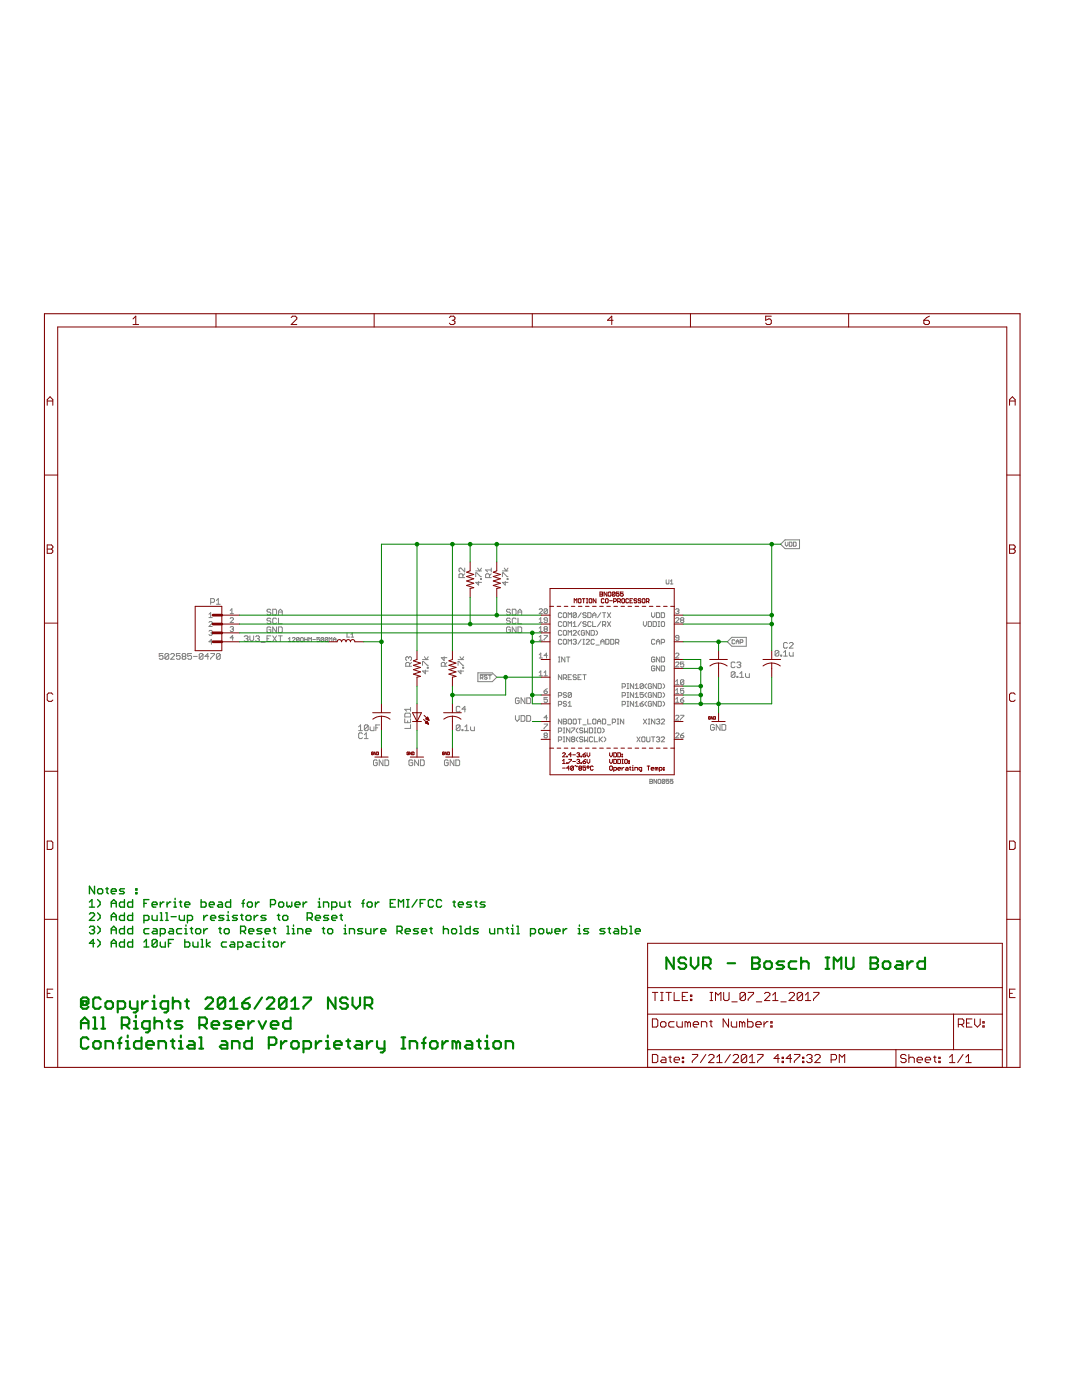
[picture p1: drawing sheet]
<svg xmlns="http://www.w3.org/2000/svg" width="216mm" height="279mm" viewBox="0 0 216 279" stroke-linecap="round" stroke-linejoin="round" font-family="sans-serif">
<g fill="none" stroke="#808080" stroke-width=".2">
<path d="M43.2 119.8l.4-.3v1.1M92.4 115.3v-.6l-.2-.2h-.4l-.2 .2v.6h1.1M92.7 113.4v.7l-.7-.7-.4 .2v.3l.2 .2M92.7 114.5l-.3 .4M94.9 115.1v-.8h.2l.8 .8h.2M94.9 113.9h1.2M95.3 113.4l.4 .5 .4-.5M95.5 116v.8l-.6-.6h1.2M95.9 115.5h.2v.2h-.2zM97.7 115.3v-.6l-.2-.2h-.4l-.2 .2v.6h1.1M98 113.7h-1.1l.4 .4M98 114.5l-.3 .4"/>
<path d="M98 113.4v.7M100.2 115.1v-.8h.2l.8 .8h.2M100.2 113.9h1.2M100.6 113.4l.4 .5 .4-.5M100.8 116v.8l-.6-.6h1.2M101.2 115.5h.2v.2h-.2zM132.9 115.7v.7l.2 .1 .4-.1v-.7M133.8 116.5h.5M133.8 116l.2-.3v.8M155.8 108.6l.9-.9h2.8v1.8h-2.8zM156.7 108.2v.6l.3 .2 .2-.2v-.6M157.5 108.2h.4l.1 .2v.5l-.1 .1h-.4z"/>
<path d="M158.3 108.2h.4l.2 .2v.5l-.2 .1h-.4zM32.5 130.4h-.7v.6l.4-.2 .3 .2v.4l-.2 .2h-.3l-.2-.2M33.7 130.6l-.2-.2h-.4l-.2 .2v.8M33.7 130.6v.8l-.2 .2h-.4l-.2-.2M33.7 130.6l-.8 .8M34.1 130.6l.1-.2h.4l.2 .2v.2l-.7 .8h.7M35.9 130.4h-.7v.6l.6-.2 .1 .2v.4l-.1 .2h-.4l-.2-.2M36.5 131l-.2-.2 .2-.4h.4l.2 .2-.2 .4M36.5 131l-.2 .2 .2 .4h.4l.2-.2-.2-.4M36.5 131h.4M38.2 130.4h-.7v.6l.3-.2 .4 .2v.4l-.2 .2h-.3l-.2-.2M38.6 131h.8"/>
<path d="M40.5 130.6l-.2-.2h-.4l-.1 .2v.8M40.5 130.6v.8l-.2 .2h-.4l-.1-.2M40.5 130.6l-.7 .8M41.7 131h-.8l.6-.6v1.2M41.7 122.6l.3-.3v1M41.7 123.3h.7M41.7 126l.2-.2h.3l.2 .2-.2 .3M41.7 124.2l.2-.1 .5 .1v.2l-.7 .6h.7M42 130.4h.8v.2l-.8 .8v.2M42 120.2h.6l.2-.2v-.3l-.2-.2h-.6v1.1M42 126.3h.2M42.2 126.3l.2 .2-.2 .3-.5-.2"/>
<path d="M42.4 128.1h-.7l.5-.5v1M43.2 120.6h.7M43.9 130.6l-.1-.2h-.4l-.2 .2v.8M43.9 130.6v.8l-.1 .2h-.4l-.2-.2M43.9 130.6l-.7 .8M45.9 123.4l.2-.1h.3l.2 .1-.7 .8h.7M45.9 122.5h.7M45.9 125.2l.5-.1 .2 .1-.2 .3M45.9 121.8l.4-.3v1M46.3 125.5h.1M46.4 125.5l.2 .2-.2 .3h-.3l-.2-.1M46.6 127.3h-.7l.5-.5v1"/>
<path d="M48.7 127.1l.2-.2h.4l.2 .2-.2 .4M49.1 127.5h.2M49.3 127.5l.2 .2-.2 .3h-.4l-.2-.2M49.9 126.9v.8l.3 .3 .4-.3v-.8M51 127.1l.2-.2h.4l.2 .2-.2 .4M51.4 127.5h.2M51.6 127.5l.2 .2-.2 .3h-.4l-.2-.2M52.1 128.2h.8M53.3 127.5h.4M54 125.3l-.2-.2h-.3l-.2 .2v.8l.2 .2h.3l.2-.2v-.4h-.3M54 121.8l-.2-.2h-.3l-.2 .4 .2 .2h.3l.2 .3-.2 .2h-.3l-.2-.2M54 123.5l-.2-.1h-.3l-.2 .1 .2 .4h.3l.2 .2-.2 .4h-.3l-.2-.2"/>
<path d="M54 126.9h-.7v1.1h.7M54.4 121.6h.6l.2 .2v.7l-.2 .2h-.6zM54.4 126.9l.8 1.1M55.2 123.5l-.2-.1h-.4l-.2 .1v.8l.2 .2h.4l.2-.2M55.2 125.1v1.2l-.8-1.2v1.2M55.2 126.9l-.8 1.1M55.6 125.1h.5l.2 .2v.8l-.2 .2h-.5zM55.6 122.7v-.7l.3-.4 .4 .4v.7M55.6 123.4v1.1h.7M55.6 126.9h.7M55.6 122.2h.7M55.9 126.9v1.1"/>
<path d="M57.5 127.5l.3-.3v.8M57.5 128h.6M58.4 127.4l.1-.2 .4 .2-.5 .6h.5M59.7 127.4v.5l-.1 .1-.4-.1M59.7 127.4l-.1-.2-.4 .2v.5M59.7 127.4l-.5 .5M60.1 127.2l.4 .2v.5l-.1 .1-.4-.1zM60.8 127.2v.8M60.8 127.6h.5M61.3 127.2v.8M61.6 128v-.8l.3 .3 .2-.3v.8M62.4 127.6h.5"/>
<path d="M63.8 127.2h-.6v.4l.3-.1 .3 .1-.2 .4-.4-.1M64.6 127.4v.5l-.1 .1-.4-.1M64.6 127.4l-.1-.2-.4 .2v.5M64.6 127.4l-.5 .5M65.4 127.4v.5l-.1 .1-.4-.1M65.4 127.4l-.4-.2-.1 .7M65.4 127.4l-.5 .5M65.7 128v-.8l.3 .3 .2-.3v.8M66.5 127.6h.5M66.5 128v-.5l.3-.3 .2 .3v.5M69.2 126.3v.8h.6M70 127.1h.6"/>
<path d="M70 126.6l.3-.3v.8M81.5 131.3l-.2-.2-.3 .2v.3l.2 .2M81.5 131.3l.2-.2 .4 .2v.3l-.2 .2M81.5 131.3v.1M81.7 133v-.6l-.2-.2h-.3l-.2 .2v.6h1.1M82.1 132.2l-.4 .4M84.3 132.8v-.8h.2l.8 .8h.1M84.3 131.6h1.1M84.7 131.1l.4 .5 .3-.5M84.9 133.7v.8l-.6-.6h1.1M85.3 133.2h.1v.1h-.1zM88.6 131.1v.7l-.5-.5h1.1"/>
<path d="M88.8 133v-.6l-.2-.2h-.4l-.1 .2v.6h1.1M89.2 132.2l-.4 .4M91.4 132.8v-.8h.2l.7 .8h.2M91.4 131.6h1.1M91.8 131.1l.4 .5 .3-.5M92 133.7v.8l-.6-.6h1.1M92.3 133.2h.2v.1h-.2zM95.4 134.3h2.8l.9 .8-.9 .9h-2.8zM95.8 134.6h2.4M95.8 135.3h.4l.2-.4-.6-.1v.8M96.1 135.3l.3 .3M97.2 134.9l-.4-.1-.1 .2 .3 .1 .2 .3-.2 .2-.3-.2"/>
<path d="M97.5 134.8h.5M97.7 134.8v.8M101.8 125.3l-.2-.2h-.3l-.2 .2v.8l.2 .2h.3l.2-.2v-.4h-.3M101.8 121.8l-.2-.2h-.3l-.2 .4 .2 .2h.3l.2 .3-.2 .2h-.3l-.2-.2M101.8 123.5l-.2-.1h-.3l-.2 .1 .2 .4h.3l.2 .2-.2 .4h-.3l-.2-.2M102.2 121.6h.6l.2 .2v.7l-.2 .2h-.6zM103 123.5l-.2-.1h-.4l-.2 .1v.8l.2 .2h.4l.2-.2M103 125.1v1.2l-.8-1.2v1.2M103.4 125.1h.5l.2 .2v.8l-.2 .2h-.5zM103.4 122.7v-.7l.3-.4 .4 .4v.7M103.4 123.4v1.1h.7M103.4 122.2h.7"/>
<path d="M103.6 139.5l-.2-.2h-.4l-.2 .2v.7l.2 .2h.4l.2-.2v-.4h-.4M104.7 139.3v1.1l-.7-1.1v1.1M105.1 139.3h.6l.2 .2v.7l-.2 .2h-.6zM107.6 131.3h.6M107.6 121.7l.2-.2h.3l.1 .2v.1l-.6 .7h.6M107.6 127.8h.6M107.6 134.2l.3-.3v1M107.6 123.6l.3-.3v.9M107.6 125.4l.3-.3v.9M107.6 127.1l.3-.3v1M107.6 130.7l.3-.4v1M107.6 134.9h.6"/>
<path d="M107.6 126h.6M107.6 124.2h.6M108.6 126.8h.6l-.6 1M108.6 137.9h.5l.1 .3-.1 .2h-.4l-.1-.2zM108.6 134.9h.6M108.6 134.2l.3-.3v1M108.7 125.5l-.1-.1 .1-.3 .5 .1-.1 .3M108.7 125.5l-.1 .2 .1 .3h.4l.1-.1-.1-.4M108.7 125.5h.4M109.2 123.8h-.5l-.1-.2 .1-.3h.4l.1 .1v.7l-.1 .1h-.4l-.1-.1M109.2 121.7l-.1-.2h-.4l-.1 .2v.6M109.2 121.7v.6l-.1 .2-.5-.2"/>
<path d="M109.2 130.8h-.6l.5-.5v1M109.2 139.2h-.6v.5l.3-.2 .3 .2v.3l-.1 .2-.5-.2M109.2 137.4l-.6 .5M109.2 121.7l-.6 .6M111.4 131.1h.3M111.4 132.1h.3M111.4 138.9h.5l.2-.2v-.3l-.2-.2h-.5v1M111.6 131.1v1M112.1 126l-.2-.2h-.3l-.2 .2v.6l.2 .2 .5-.2M112.1 127.8l-.2-.2h-.3l-.2 .2v.6l.2 .2h.3l.2-.2M112.1 122.4l-.2-.1h-.3l-.2 .1v.7l.2 .2h.3l.2-.2M112.1 124.2l-.2-.1-.5 .1v.7l.2 .1h.3l.2-.1"/>
<path d="M112.1 134.7v.9l-.7-.9v.9M112.4 122.4l.2-.1h.3l.2 .1v.7l-.2 .2h-.3l-.2-.2zM112.4 124.2l.2-.1 .5 .1v.7l-.2 .1h-.3l-.2-.1zM112.4 135.3h.5l.2-.2v-.3l-.2-.1h-.5v.9M112.6 125.8h.3l.2 .2v.6l-.2 .2-.5-.2v-.6zM112.6 127.6h.3l.2 .2v.6l-.2 .2h-.3l-.2-.2v-.6zM112.7 131.1v1l-.6-1v1M112.7 135.3l.4 .3M113.1 131.1h.6M113.1 138.4l-.2-.2-.5 .2 .2 .3 .5 .2-.2 .3h-.3l-.2-.2M113.4 123.3v-1l.3 .3 .3-.3v1M113.4 125v-.9l.3 .3 .3-.3v.9"/>
<path d="M113.4 126.8v-1l.3 .4 .3-.4v1M113.4 128.6v-1l.3 .3 .3-.3v1M113.4 131.1v1M113.4 135.1h.3M114 134.7h-.6v.9h.6M114 138.4l-.1-.2-.5 .2v.6M114 138.4v.6l-.1 .2h-.4l-.1-.2M114 138.4l-.6 .6M114.4 126l.1-.2h.4l.1 .2v.2l-.6 .6h.6M114.4 127.8l.1-.2h.4l.1 .2-.1 .3M114.4 125h.6M114.4 124.4l.3-.3v.9"/>
<path d="M114.7 128.1h.2M114.9 128.1l.1 .1-.1 .4h-.4l-.1-.2M115 122.4v.7l-.1 .2h-.4l-.1-.2M115 122.4l-.1-.1h-.4l-.1 .1v.7M115 134.8l-.1-.1h-.4l-.1 .3 .5 .1 .1 .4-.1 .1-.5-.1M115 122.4l-.6 .7M115.3 135.1h.4M115.7 125.8l-.4 .4v.3l.4 .3M116 134.7h-.7v.9h.7M116 127.6l-.7 1M116 124.1l-.7 .9M116 122.3l-.7 1"/>
<path d="M116.3 127.6h.3M116.3 128.6h.3M116.3 134.7h.7M116.5 127.6v1M116.6 126l-.1-.2h-.4l-.1 .2v.6l.1 .2 .5-.2v-.3h-.3M116.6 134.7v.9M117 122.4l-.2-.1h-.3l-.2 .1 .2 .4h.3l.2 .1-.2 .4h-.3l-.2-.2M117 127.8l.1-.2h.4l.1 .2-.6 .8h.6M117 124.2l-.2-.1-.5 .1 .2 .3 .5 .2-.2 .3h-.3l-.2-.1M117.3 122.3h.5l.1 .1v.7l-.1 .2h-.5zM117.6 125.8v1l-.6-1v1M117.9 124.2l-.1-.1-.5 .1v.7l.2 .1h.3l.1-.1"/>
<path d="M117.9 125.8h.5l.2 .2v.6l-.2 .2h-.5zM118.3 123.3v-.7l.3-.3 .3 .3v.7M118.3 124.1v.9h.6M118.3 122.8h.6M118.6 127.8l-.2-.2h-.3l-.2 .2v.6l.2 .2h.3l.2-.2M118.9 125.8l.3 .4v.3l-.3 .3M118.9 128.7h.7M119.9 128.6v-.7l.3-.3 .3 .3v.7M119.9 128.1h.6M119.9 124.1l-.7 .9M119.9 122.3l-.7 1M120.2 122.3h.7"/>
<path d="M120.2 124.7h.5l.2-.5-.2-.1h-.5v.9M120.5 122.3v1M120.5 124.7l.4 .3M120.9 127.6h.4l.2 .2v.6l-.2 .2h-.4zM121.2 124.1l.7 .9M121.2 122.3l.7 1M121.9 127.6h.4l.2 .2v.6l-.2 .2h-.4zM121.9 124.1l-.7 .9M121.9 122.3l-.7 1M122.8 128.2h.5l.2-.1v-.3l-.2-.2h-.5v1M123.1 128.2l.4 .4M124.1 138.9h.5l.2-.2v-.3l-.2-.2h-.5v1"/>
<path d="M124.1 137.1h.5l.2-.2v-.3l-.2-.2h-.5v1M125.1 140h.3M125.1 139.2h.3M125.1 138.2h.3M125.1 136.4h.3M125.1 137.4h.3M125.3 136.4v1M125.3 138.2v1M125.3 140v.9M126.4 136.4v1l-.6-1v1M126.4 138.2v1l-.6-1v1M126.4 140v.9l-.6-.9v.9"/>
<path d="M126.7 139.2h.7M126.7 137.4h.7M126.7 136.8l.4-.4v1M126.7 138.5l.4-.3v1M128.4 138.2h-.7v.5l.4-.2 .3 .2v.3l-.2 .2h-.3l-.2-.2M128.4 136.6l-.2-.2h-.3l-.2 .2v.6M128.4 136.6v.6l-.2 .2h-.3l-.2-.2M128.4 124.1v.6l.3 .3 .3-.3v-.6M128.4 136.6l-.7 .6M128.4 140l-.7 .5M129 136.4l-.3 .4v.3l.3 .3M129 138.2l-.3 .3v.4l.3 .3"/>
<path d="M129 140l-.3 .3v.3l.3 .3M129.3 124.1h.5l.2 .1v.7l-.2 .1h-.5zM130 122.3v.6l.3 .4 .4-.4v-.6M130 136.6l-.2-.2h-.3l-.2 .2v.6l.2 .2h.3l.2-.2v-.3h-.3M130 138.4l-.2-.2-.5 .2v.6l.2 .2h.3l.2-.2v-.3h-.3M130.3 124.1h.5l.2 .1v.7l-.2 .1h-.5zM130.7 131.3l-.2-.2h-.3l-.2 .2v.7l.5 .1 .2-.1v-.4h-.4M130.7 127.8l-.2-.2h-.3l-.2 .2v.6l.2 .2h.3l.2-.2M130.7 133.1l-.2-.2-.5 .2v.6l.2 .2h.3l.2-.2v-.3h-.4M131 122.3h.5l.1 .1v.7l-.1 .2h-.5zM131 128.6v-.7l.3-.3 .3 .3v.7M131 136.4v1l-.7-1v1"/>
<path d="M131 138.2v1l-.7-1v1M131 140v.9l-.7-.9v.9M131 128.1h.6M131.3 136.4h.5l.2 .2v.6l-.2 .2h-.5zM131.3 138.2h.5l.2 .2v.6l-.2 .2h-.5zM131.3 140h.5l.2 .1v.7l-.2 .1h-.5zM131.3 124.1h.3M131.3 125h.3M131.5 124.1v.9M131.6 131.1v1l-.6-1v1M131.6 132.9v1l-.6-1v1M132 131.1h.4l.2 .2v.7l-.2 .1h-.4z"/>
<path d="M132 122.3h.4l.2 .1v.7l-.2 .2h-.4zM132 124.2l.1-.1 .5 .1v.7l-.2 .1h-.3l-.1-.1zM132 128.2h.4l.2-.1v-.3l-.2-.2h-.4v1M132 132.9h.4l.2 .2v.6l-.2 .2h-.4zM132.3 136.4l.3 .4v.3l-.3 .3M132.3 138.2l.3 .3v.4l-.3 .3M132.3 140l.3 .3v.3l-.3 .3M134.8 130.5l.2-.2h.3l.2 .2v.2l-.7 .6h.7M134.8 121.7l.2-.2h.3l.2 .2-.2 .3M134.8 123.4l.2-.1h.3l.2 .1-.7 .8h.7M134.8 132.3l.2-.2h.3l.2 .2-.7 .8h.7M134.8 138.4h.7"/>
<path d="M134.8 136l.3-.3v.9M134.8 137.8l.3-.4v1M134.8 139.5l.3-.3v1M134.8 136.6h.7M135.1 122h.2M135.3 122l.2 .2-.2 .3-.5-.2M135.5 127.3h-.5l-.2-.2 .2-.3h.3l.2 .2v.6l-.2 .2-.5-.2M135.8 139.7h.5l.1 .3-.4 .2-.2-.2zM136 123.8l-.2-.2 .2-.3h.3l.1 .1-.1 .4M136 123.8l-.2 .1 .2 .3h.3l.1-.1-.1-.3M136 123.8h.3M136.4 137.4h-.6v.5l.3-.1 .3 .1-.1 .5h-.3l-.2-.2"/>
<path d="M136.4 135.8v.7l-.1 .1-.5-.1M136.4 132.1h-.6v.5l.3-.2 .3 .2-.1 .5h-.3l-.2-.2M136.4 135.8l-.1-.1h-.3l-.2 .1v.7M136.4 135.8l-.6 .7M136.4 139.2l-.6 .5M145.1 128.1l.9-.9h2.9v1.8h-2.9zM146.6 127.8l-.1-.1-.4 .1v.6l.1 .1 .4-.1M146.7 132.3l-.2-.2h-.4l-.2 .2v.8l.2 .1h.4l.2-.1M146.7 134.2l-.2-.1h-.4l-.2 .1v.8M146.7 134.2v.8l-.2 .2h-.4l-.2-.2M146.7 134.2l-.8 .8M146.9 128.1h.5"/>
<path d="M146.9 128.5v-.5l.3-.3 .2 .3v.5M147 135h.2v.2h-.2zM147 132.3l.2-.2h.4l.2 .2-.2 .4M147.4 132.7h.2M147.6 135.2h.8M147.6 134.4l.4-.3v1.1M147.6 132.7l.2 .2-.2 .3h-.4l-.2-.1M147.7 128.2h.4l.1-.4-.5-.1v.8M148.8 134.4v.6l.1 .2h.6v-.8M155.4 130l-.2-.2h-.4l-.1 .2v.7M155.4 130v.7l-.2 .2h-.4l-.1-.2M155.4 130l-.7 .7"/>
<path d="M155.8 130.7h.2v.2h-.2zM156.4 130.9h.7M156.4 130.2l.3-.4v1.1M157.1 128.4l-.2-.2h-.4l-.1 .2v.8l.1 .1h.4l.2-.1M157.5 130.2v.5l.2 .2h.6v-.7M157.5 128.4l.2-.2h.4l.2 .2v.2l-.8 .7h.8M71.6 145.1l.3-.4v1.1M71.6 145.8h.7M72.3 146.5l-.2-.2h-.3l-.2 .2v.7l.2 .2h.3l.2-.2M72.7 147.4h.8M72.7 146.6l.4-.3v1.1M73.5 144.9v.7l-.2 .2h-.4l-.2-.2"/>
<path d="M73.5 144.9l-.2-.2h-.4l-.2 .2v.7M73.5 144.9l-.8 .7M73.9 145.1v.5l.1 .2h.6v-.7M75 145.2h.4M75.3 151.8l-.2-.1h-.4l-.2 .1v.8l.2 .2h.4l.2-.2v-.4h-.4M75.8 144.7h-.8v1.1M76.4 151.7v1.1l-.7-1.1v1.1M76.8 151.7h.6l.2 .1v.8l-.2 .2h-.6zM80.8 142.5l.2-.2h.7l.2 .2v.6h-1.1zM80.8 143.5v.7h1.1v-.7M81.3 143.8v.4M81.9 144.6v.8h-1.1"/>
<path d="M81.9 141.2v.7M81.9 141.6h-1.1l.4 .3M82.4 151.8l-.2-.1h-.4l-.2 .1v.8l.2 .2h.4l.2-.2v-.4h-.4M83.5 151.7v1.1l-.8-1.1v1.1M83.9 151.7h.6l.1 .1v.8l-.1 .2h-.6zM89.4 151.8l-.2-.1h-.3l-.2 .1v.8l.2 .2h.3l.2-.2v-.4h-.4M90.6 151.7v1.1l-.8-1.1v1.1M91 151.7h.5l.2 .1v.8l-.2 .2h-.5zM91.8 144.9v.7l-.2 .2h-.4l-.2-.2M91.8 144.9l-.2-.2h-.4l-.2 .2v.7M91.8 141.1l-.2-.1h-.4l-.2 .1v.8l.2 .2h.4l.2-.2M91.8 144.9l-.8 .7"/>
<path d="M92.2 145.6h.2v.2h-.2zM92.8 145.8h.7M92.8 145.1l.3-.4v1.1M92.9 141.5h-.7l.6-.5v1.1M93.9 145.1v.5l.2 .2h.6v-.7M102.8 142.8v.8l.4 .4 .4-.4v-.8M104 142.8h.5l.2 .2v.8l-.2 .2h-.5zM105.1 142.8h.6l.2 .2v.8l-.2 .2h-.6zM108.6 144.5h.6l-.6 1M108.7 146.8l-.1-.2 .1-.3 .5 .1-.1 .4M108.7 146.8l-.1 .1 .1 .4h.4l.1-.2-.1-.3M108.7 146.8h.4"/>
<path d="M109.2 143.2h-.6l.5-.5v1M111.4 145.9h.5l.2-.1v-.3l-.2-.2h-.5v1M111.4 140.6h.5l.2-.1v-.4l-.2-.1h-.5v.9M111.4 147.7h.5l.2-.1v-.4l-.2-.1h-.5v.9M112.1 143.5v1l-.7-1v1M112.4 145.3h.3M112.4 143.5h.5l.2 .2-.2 .3 .2 .3-.2 .2h-.5zM112.4 144h.5M112.4 147.1h.3M112.4 148h.3M112.4 146.3h.3M112.6 145.3v1"/>
<path d="M112.6 147.1v.9M113.1 140.1l-.2-.1h-.3l-.2 .3 .5 .2 .2 .3-.2 .1-.5-.1M113.4 140.9h.6M113.4 140.3l.3-.3v.9M113.5 143.5h.4l.1 .2v.6l-.1 .2-.5-.2v-.6zM113.7 145.3v1l-.6-1v1M113.7 147.1v.9l-.6-.9v.9M114 145.3h.7l-.7 1M114.2 147.6l-.2-.2 .2-.3 .5 .1-.2 .4M114.2 147.6l-.2 .1 .2 .3h.3l.2-.1-.2-.3M114.2 147.6h.3M114.5 143.5h.4l.1 .2v.6l-.1 .2-.5-.2v-.6z"/>
<path d="M115.3 143.5h.7M115.3 145.3l-.3 .3v.3l.3 .4M115.3 147.1l-.3 .3v.3l.3 .3M115.7 143.5v1M116.3 144.7h.7M116.3 145.5l-.2-.2h-.3l-.1 .2 .1 .3h.3l.2 .1-.2 .4h-.3l-.1-.2M116.3 147.2l-.2-.1-.4 .1 .1 .4 .5 .1-.2 .3h-.3l-.1-.1M116.6 145.3v1l.4-.4 .3 .4v-1M116.6 147.1v.9l.4-.3 .3 .3v-.9M117.3 143.5v1h.6M117.6 145.3h.5l.2 .2v.6l-.2 .2h-.5zM118.3 147.2l-.2-.1-.5 .1v.7l.2 .1h.3l.2-.1"/>
<path d="M118.4 143.5h.3l.2 .2v.6l-.2 .2-.4-.2v-.6zM118.6 145.3h.3M118.6 147.1v.9h.6M118.6 146.3h.3M118.7 145.3v1M119.2 144h.7M119.2 144.5v-.7l.4-.3 .3 .3v.7M119.4 145.3h.3l.2 .2v.6l-.2 .2h-.3l-.2-.2v-.6zM119.6 147.1v.9M119.7 147.6l.5 .4M120.2 143.5h.5l.2 .2v.6l-.2 .2h-.5zM120.2 145.3l.3 .3v.3l-.3 .4"/>
<path d="M120.2 147.1l-.6 .6M120.5 147.1l.4 .3v.3l-.4 .3M121.2 144.7h.7M122.2 144.2h.5l.1-.2v-.3l-.1-.2h-.5v1M123.1 143.5h.4M123.1 144.5h.4M123.3 143.5v1M124.1 140.6h.5l.2-.1v-.4l-.2-.1h-.5v.9M124.5 143.5v1l-.7-1v1M125.1 140.9h.3M126.7 140.9h.7M126.7 140.3l.4-.3v.9"/>
<path d="M127.1 147.1l.6 .9M127.7 140.5h.5l.2 .3-.5 .1-.2-.1zM127.7 147.1l-.6 .9M128.1 147.2l.1-.1 .5 .1v.7l-.2 .1h-.3l-.1-.1zM128.4 143.5l.6 1M129 147.1v.8l.2 .1h.3l.2-.1v-.8M129 143.5l-.6 1M129.3 143.5h.4M129.3 144.5h.4M129.5 143.5v1M129.7 155.5h.4l.1 .2-.1 .3 .1 .2-.1 .2h-.4zM129.7 156h.4"/>
<path d="M130 140.1l-.2-.1h-.3l-.2 .1v.7l.2 .1 .5-.1v-.3h-.3M130 147.1h.7M130.3 147.1v.9M130.7 143.5v1l-.7-1v1M131 143.7l.1-.2h.4l.1 .2-.1 .3M131 147.2l.5-.1 .1 .1-.1 .4M131 155.5v.9l-.5-.9v.9M131.3 144h.2M131.3 147.6h.2M131.4 155.5l.4 .2v.5l-.1 .2-.4-.2v-.5zM131.5 144l.1 .2-.1 .3-.5-.2M131.5 147.6l.1 .1-.1 .3h-.4l-.1-.1"/>
<path d="M132 143.7l.1-.2h.3l.2 .2v.1l-.6 .7h.6M132 147.2l.1-.1 .5 .1v.2l-.6 .6h.6M132.7 155.7l-.5-.2-.1 .7M132.7 155.7v.5l-.2 .2-.4-.2M132.7 155.7l-.6 .5M133.5 155.5h-.6v.5l.4-.2 .2 .4-.2 .2-.4-.2M134.3 155.5h-.5v.5l.2-.2 .3 .2-.1 .4-.4-.2M134.8 142.9l.2-.2 .5 .2v.2l-.7 .6h.7M134.8 146.4l.2-.1 .5 .1v.2l-.7 .7h.7M134.8 140.2h.7M135.8 142.7h.6l-.6 1M135.8 146.8h.5l.1 .3-.1 .2h-.3l-.2-.2z"/>
<path d="M136.4 146.3l-.6 .5M142.5 144.8l-.2-.2h-.3l-.2 .2v.7l.2 .2h.3l.2-.2v-.3h-.3M143.7 144.6v1.1l-.8-1.1v1.1M144.1 144.6h.5l.2 .2v.7l-.2 .2h-.5z"/>
</g>
<g fill="none" stroke="#800000" stroke-width=".2">
<path d="M26.5 63.6l.6-.5v1.7M26.5 64.8h1.2M43.1 62.6v2.7M58.1 63.4l.3-.3h.5l.3 .3v.2l-1.1 1.2h1.1M74.7 62.6v2.7M89.7 63.4l.2-.3h.6l.3 .3v.2l-.3 .3M90.2 63.9h.3M90.5 63.9l.3 .3v.3l-.3 .3h-.6l-.2-.3M106.2 62.6v2.7M122.3 63.9h-1.1l.9-.8v1.7M137.8 62.6v2.7M153.9 63.1h-1.1v.8l.6-.3h.2l.3 .3v.6l-.3 .3h-.5l-.3-.3"/>
<path d="M169.3 62.6v2.7M184.3 63.9h.9l.3 .3v.3l-.3 .3h-.6l-.3-.3zM185.5 63.1l-.6 .3-.6 .5M8.9 94.8h2.6M9.4 80.9v-1.1l.6-.6 .5 .6v1.1M9.4 80h1.1M200.9 94.8h2.6M201.4 80h1.2M201.4 80.9v-1.1l.6-.6 .6 .6v1.1M9.4 108.8h.9l.2 .2v.3l-.2 .3 .2 .3v.3l-.2 .2h-.9zM9.4 109.6h.9M93.8 112.2v1.7l-.7 .3 1.4 .4-1.4 .5 1.4 .4-1.4 .5 1.4 .4-1.4 .4 1.4 .5-.7 .2v1.7"/>
<path d="M99.1 112.2v1.7l-.7 .3 1.4 .4-1.4 .5 1.4 .4-1.4 .5 1.4 .4-1.4 .4 1.4 .5-.7 .2v1.7M109.7 117.5h24.8v37.1h-24.8zM115.4 119.6l.1-.1 .4 .1v.6l-.1 .1-.4-.1zM116.2 119.5h.5M116.5 119.5v.8M117 119.5h.3M117.2 119.5v.8M117.7 119.5l.4 .1-.1 .7-.4-.1v-.6zM118.9 119.5v.8l-.5-.8v.8M119.7 118.2h.4l.2 .1-.2 .7h-.4zM119.7 118.6h.4M120.5 119.6l-.1-.1-.4 .1v.6l.1 .1 .4-.1"/>
<path d="M120.8 119.6l.1-.1 .4 .1-.1 .7-.4-.1zM121.1 118.2v.8l-.6-.8v.8M121.5 118.2l.4 .1-.1 .7-.5-.2v-.5zM121.6 119.9h.6M122.7 118.3l-.4-.1-.1 .6M122.7 118.3v.5l-.1 .2-.4-.2M122.7 118.3l-.5 .5M123.5 118.2h-.5v.4l.3-.2 .2 .2-.1 .4-.4-.2M124.2 119.5l.4 .1-.1 .7-.4-.1v-.6zM124.4 118.2h-.6v.4l.3-.2 .3 .2-.2 .4-.4-.2M125.4 119.6l-.1-.1-.4 .1v.6l.1 .1 .4-.1M125.7 119.9h.3"/>
<path d="M126.2 119.5h-.5v.8h.5M127.1 119.6l-.2-.1-.4 .1 .2 .3 .4 .1-.2 .3-.4-.1M127.9 119.6l-.2-.1-.4 .1 .2 .3 .4 .1-.2 .3-.4-.1M128.1 119.6l.2-.1 .4 .1v.6l-.2 .1-.4-.1zM201.4 108.8h.9l.3 .2v.3l-.3 .3 .3 .3v.3l-.3 .2h-.9zM201.4 109.6h.9M8.9 124.4h2.6M10.5 138.6l-.2-.3h-.6l-.3 .3v1.1l.3 .3h.6l.2-.3M38.9 121h5.4v8.9h-5.4zM44.3 122.8h3.5M44.3 128.1h3.5M44.3 126.3h3.5"/>
<path d="M44.3 124.5h3.5M65.5 128.1h1.8a.44 .44 0 0 1 .4-.5 .44 .44 0 0 1 .5 .5 .44 .44 0 0 1 .4-.5 .44 .44 0 0 1 .4 .5 .44 .44 0 0 1 .5-.5 .44 .44 0 0 1 .4 .5 .43 .43 0 0 1 .5-.5 .43 .43 0 0 1 .4 .5h1.8M83.2 129.9v1.7l-.7 .3 1.4 .4-1.4 .5 1.4 .4-1.4 .4 1.4 .5-1.4 .4 1.4 .5-.7 .1v1.8M90.3 129.9v1.7l-.7 .3 1.4 .4-1.4 .5 1.4 .4-1.4 .4 1.4 .5-1.4 .4 1.4 .5-.7 .1v1.8M108 131.6h1.7M108 122.8h1.7M108 138.7h1.7M108 128.1h1.7M108 135.1h1.7M108 126.3h1.7M108 124.5h1.7M109.7 121h.8"/>
<path d="M111.2 121h.7M112.6 121h.7M114 121h.7M114.6 120.3v-.8l.2 .3 .3-.3v.8M115.4 121h.7M116.8 121h.7M117 120.3h.3M118.2 121h.8M119.7 121h.7M121.1 121h.7M122.4 120h.5l.1-.1-.1-.4h-.5v.8M122.5 121h.7"/>
<path d="M123.3 120h.4l.1-.4-.5-.1v.8M123.5 120l.3 .3M123.9 121h.7M125.3 121h.7M126.7 121h.7M128.1 121h.8M129 120h.4l.1-.1-.1-.4h-.4v.8M129.2 120l.3 .3M129.6 121h.7M131 121h.7M132.4 121h.7M133.8 121h.7"/>
<path d="M134.5 131.6h1.8M134.5 122.8h1.8M134.5 138.7h1.8M134.5 128.1h1.8M134.5 136.9h1.8M134.5 124.5h1.8M134.5 133.4h1.8M141.6 131.6h3.5M143.4 132.3a2.7 2.7 0 0 0-1.8 .6M143.4 129.9v1.7M145.1 132.9l-.8-.4-.9-.2v2.8M152.2 131.6h3.6"/>
<path d="M154 132.3a2.81 2.81 0 0 0-1.7 .6M154 129.9v1.7M155.7 132.9l-.8-.4-.9-.2v2.8M200.9 124.4h2.6M202.6 138.6l-.3-.3h-.6l-.3 .3v1.1l.3 .3h.6l.3-.3M8.9 153.9h2.6M74.4 142.2h3.5M74.5 150.2h-.4l.1 .4 .3-.1v-.1h-.2M74.8 151.1h2.6M75 150.1v.5l-.3-.5v.5M75.2 150.1l.3 .1-.1 .4h-.2zM76.1 142.9a2.81 2.81 0 0 0-1.7 .6"/>
<path d="M76.1 142.9a2.69 2.69 0 0 1 1.7 .6M76.1 140.5v1.7M76.1 142.9v2.9M76.1 149.3v1.8M81.6 150.2h-.4l.1 .4 .3-.1v-.1h-.2M81.9 151.1h2.6M82.1 150.1v.5l-.4-.5v.5M82.3 150.1l.3 .1-.1 .4h-.2zM82.3 144h1.8M82.3 142.2h1.8l-.9 1.8zM83.2 140.5v5.3M83.2 149.3v1.8"/>
<path d="M84.5 143.6l1 .9M84.6 142.8l1 .9M84.9 144.3h.5M85 144.2h.3M85 144.3h.4M85 143.5h.5M85 143.4h.4M85 144.1h.3M85.1 143.4h.3M85.1 144h.2M85.2 143.3h.2M85.2 144.4h.2"/>
<path d="M85.2 144h.1M85.2 143.6h.3M85.2 143.2h.2M85.2 143.9l.3 .6-.6-.2zM85.3 143.1l.3 .6M85.3 143.1l-.3 .4 .6 .2M85.3 143.1h.1M85.3 144.5h.2M85.4 143.7h.2M85.6 143.7h.1M88.5 142.2h3.6M88.6 150.2h-.3l.1 .4 .2-.1v-.1h-.1"/>
<path d="M88.9 151.1h2.7M89.2 150.1v.5l-.4-.5v.5M89.3 150.1l.4 .1-.1 .4h-.3zM90.3 142.9a2.81 2.81 0 0 0-1.8 .6M90.3 142.9a2.69 2.69 0 0 1 1.7 .6M90.3 140.5v1.7M90.3 142.9v2.9M90.3 149.3v1.8M108 144h1.7M108 140.5h1.7M108 147.6h1.7M108 145.8h1.7"/>
<path d="M109.7 149.3h.8M111.2 149.3h.7M112.2 150.4l.2-.2 .4 .2-.6 .6h.6M112.2 152.4h.6M112.2 153.3h.6M112.2 151.8l.3-.2v.8M112.6 149.3h.7M113.1 150.9l.1 .1zM113.1 152.2l.1 .2zM113.5 151.6h.5l-.5 .8M113.6 153.3h-.5l.4-.4v.8M114 149.3h.7"/>
<path d="M114 150.6h-.5l.4-.4v.8M114.3 150.6h.5M114.3 152h.5M114.4 153l-.1-.1-.4 .1v.6M114.4 153v.6l-.1 .1-.4-.1M114.4 153l-.5 .6M114.7 152.9l.1-.1 .3 .2 .1-.1M115.1 150.4l.4-.2 .2 .2-.2 .2M115.1 151.7l.4-.1 .2 .1-.2 .3M115.4 150.6h.1M115.4 152h.1M115.4 149.3h.7"/>
<path d="M115.5 150.6l.2 .2-.2 .2-.4-.1M115.5 152l.2 .1-.2 .3-.4-.2M115.7 153.3l-.2-.1 .2-.3 .4 .1-.2 .3M115.7 153.3l-.2 .1 .2 .3 .4-.1-.2-.3M115.7 153.3h.2M115.9 150.9l.2 .1zM115.9 152.2h.2v.2h-.2zM116.3 150.6h.4l.2 .3-.4 .1zM116.3 152h.4l.2 .2-.4 .2zM116.8 149.3h.7M116.9 152.9h-.6v.4l.3-.1 .3 .1-.2 .4-.4-.1M116.9 150.2l-.6 .4"/>
<path d="M116.9 151.6l-.6 .4M117.1 153l.3-.1 .1 .3-.2 .1zM117.1 150.2v.6l.3 .2 .3-.2v-.6M117.1 151.6v.5l.3 .3 .3-.3v-.5M118.2 149.3h.8M118.4 153l-.2-.1-.4 .1v.6l.2 .1 .4-.1M119.7 149.3h.7M121.1 149.3h.7M121.6 150.2v.6l.3 .2 .3-.2v-.6M121.6 151.6v.5l.3 .3 .3-.3v-.5M121.6 153l.2-.1 .4 .1-.1 .7-.5-.1zM122.5 150.2l.5 .2v.5l-.1 .1h-.4z"/>
<path d="M122.5 151.6h.4l.1 .1v.5l-.1 .2h-.4zM122.5 153.7h.4l.1-.4-.5-.1v.8M122.5 149.3h.7M123.3 150.2l.5 .2v.5l-.1 .1h-.4zM123.3 151.6h.4l.1 .1-.1 .7h-.4zM123.3 153.4h.5l-.1-.2-.4 .1v.3l.4 .1M123.9 149.3h.7M124.1 150.9l.1 .1zM124.1 150.5l.1 .1zM124.1 153.2v.5M124.1 152.4h.3M124.1 151.6h.3"/>
<path d="M124.2 151.6v.8M124.5 153.2l-.4 .2M124.8 151.6l.4 .1-.1 .7-.4-.2zM124.9 153.2l.4 .1v.4h-.4l-.1-.1 .1-.2h.4M125.3 149.3h.7M125.5 152.2h.1v.2h-.1zM125.5 151.8h.1v.2h-.1zM125.6 153.2h.3M125.7 153l.2 .7M126.1 153.7h.3M126.1 153.2h.2v.5M126.3 152.8v.1"/>
<path d="M126.7 153.7v-.5l.5 .1v.4M126.7 149.3h.7M128 153.7h-.4l-.1-.4 .5-.1v.6l-.2 .2M128.1 149.3h.8M129.1 152.9h.6M129.4 152.9v.8M129.6 149.3h.7M129.9 153.4h.6l-.2-.2-.4 .1 .2 .4h.2M131 149.3h.7M131 153.3l-.3-.1v.5M131 153.3v.4M131 153.3l.2-.1 .1 .1v.4"/>
<path d="M131.6 153.7h.4l.1-.1-.1-.4h-.4v.8M132.4 153.6h.1v.1h-.1zM132.4 153.2l.1 .1zM132.4 149.3h.7M133.8 149.3h.7M134.5 144h1.8M134.5 140.5h1.8M134.5 147.6h1.8M141.7 143.1h-.3l.1 .4 .2-.1v-.1h-.1M142 144h2.7M142.3 143v.5l-.4-.5v.5M142.4 143l.4 .1-.1 .4h-.3z"/>
<path d="M143.4 142.2v1.8M200.9 153.9h2.6M9.4 167.9h.9l.2 .2v1.1l-.2 .3h-.9zM201.4 167.9h.9l.3 .2v1.1l-.3 .3h-.9zM8.9 183.5h2.6M9.4 198.2h.6M10.5 197.4h-1.1v1.7h1.1M129.2 188.3h70.8v24.7h-70.8zM129.2 197.1h70.8M130.2 198.1h1.1M130.7 198.1v1.6M131.8 198.1h.5"/>
<path d="M131.8 199.7h.5M132.1 198.1v1.6M132.9 198.1h1.1M133.4 198.1v1.6M134.5 198.1v1.6h1.1M136.1 198.9h.6M137.2 198.1h-1.1v1.6h1.1M137.8 199.4h.2v.3h-.2zM137.8 198.6h.2v.3h-.2zM141.7 198.1h.5M141.7 199.7h.5M141.9 198.1v1.6"/>
<path d="M142.8 199.7v-1.6l.5 .5 .5-.5v1.6M144.4 198.1v1.3l.3 .3h.5l.3-.3v-1.3M146 199.9h1.1M148.7 198.3l-.2-.2h-.6l-.2 .2v1.1M148.7 198.3v1.1l-.2 .3h-.6l-.2-.3M148.7 198.3l-1 1.1M149.3 198.1h1.1v.2l-1.1 1.1v.3M150.9 199.9h1.1M152.5 198.3l.3-.2h.6l.2 .2v.3l-1.1 1.1h1.1M154.2 199.7h1.1M154.2 198.6l.5-.5v1.6M155.8 199.9h1.1"/>
<path d="M157.4 198.3l.3-.2h.5l.3 .2v.3l-1.1 1.1h1.1M160.1 198.3v1.1l-.2 .3h-.6l-.2-.3M160.1 198.3l-.2-.2h-.6l-.2 .2v1.1M160.1 198.3l-1 1.1M160.7 199.7h1.1M160.7 198.6l.5-.5v1.6M162.3 198.1h1.1v.2l-1.1 1.1v.3M200.9 183.5h2.6M201.4 198.2h.6M202.6 197.4h-1.2v1.7h1.2M11.5 213v-147.7h189.4v147.7M129.2 202.4h70.8"/>
<path d="M129.2 209.5h70.8M130.2 203.3h.8l.3 .3v1.1l-.3 .3h-.8zM130.2 210.4h.8l.3 .3v1.1l-.3 .3h-.8zM131.8 204.2l.3-.3h.5l.3 .3v.5l-.3 .3h-.5l-.3-.3zM132.1 211h.5l.3 .2v.9h-.8l-.3-.3 .3-.3h.8M133.4 211h.6M133.7 210.7v1.1l.3 .3M134.5 211.5h1.1v-.3l-.3-.2h-.5l-.3 .2v.6l.3 .3h.5M134.5 203.9h-.8l-.3 .3v.5l.3 .3h.8M135.1 203.9v.8l.2 .3h.8v-1.1M136.1 211.8h.3v.3h-.3zM136.1 211h.3v.2h-.3z"/>
<path d="M137.2 204.2l-.2-.3h-.3v1.1M137.2 204.2l.3-.3 .3 .3v.8M137.2 204.2v.8M138.1 210.4h1.1v.3l-1.1 1.1v.3M138.3 204.4h1.1v-.2l-.3-.3h-.5l-.3 .3v.5l.3 .3h.5M140 205v-1.1h.8l.2 .3v.8M140.8 210.4l-1 1.7M141.4 210.7l.3-.3h.5l.3 .3v.3l-1.1 1.1h1.1M141.6 203.9h.5M141.9 203.6v1.1l.2 .3M143 212.1h1.1M143 211l.6-.6v1.7"/>
<path d="M145.4 203.3v1.7l-1.1-1.7v1.7M145.7 210.4l-1 1.7M145.9 203.9v.8l.3 .3h.8v-1.1M146.3 210.7l.3-.3h.5l.3 .3v.3l-1.1 1.1h1.1M148.1 204.2l-.3-.3h-.2v1.1M148.1 204.2v.8M148.1 204.2l.3-.3 .2 .3v.8M149 210.7v1.1l-.3 .3h-.5l-.3-.3M149 210.7l-.3-.3h-.5l-.3 .3v1.1M149 210.7l-1.1 1.1M149.2 203.3v1.7h.8l.3-.3v-.5l-.3-.3h-.8M149.5 212.1h1.1"/>
<path d="M149.5 211l.6-.6v1.7M150.8 204.4h1.1v-.2l-.3-.3h-.5l-.3 .3v.5l.3 .3h.5M151.2 210.4h1.1v.3l-1.1 1.1v.3M152.4 203.9v1.1M153.3 203.9h-.3l-.6 .5M153.8 204.7h.3v.3h-.3zM153.8 203.9h.3v.3h-.3zM155.5 211.2h-1.1l.8-.8v1.7M156.1 211.8h.2v.3h-.2zM156.1 211h.2v.2h-.2zM158 211.2h-1.1l.8-.8v1.7M158.5 210.4h1.1v.3l-1.1 1.1v.3"/>
<path d="M160.1 211.8h.3v.3h-.3zM160.1 211h.3v.2h-.3zM161 210.7l.2-.3h.6l.2 .3v.3l-.2 .2M161.5 211.2h.3M161.8 211.2l.2 .3v.3l-.2 .3h-.6l-.2-.3M162.6 210.7l.3-.3h.5l.3 .3v.3l-1.1 1.1h1.1M165.8 211.5h.8l.3-.3v-.5l-.3-.3h-.8v1.7M167.5 212.1v-1.7l.5 .6 .6-.6v1.7M178.8 209.5v3.5M180.8 210.7l-.3-.3h-.5l-.3 .3v.3l.3 .2h.5l.3 .3v.3l-.3 .3h-.5l-.3-.3M181.4 211.2l.2-.2h.6l.2 .2v.9M181.4 210.4v1.7"/>
<path d="M183 211.5h1.1v-.3l-.3-.2h-.5l-.3 .2v.6l.3 .3h.5M184.6 211.5h1.1v-.3l-.3-.2h-.5l-.3 .2v.6l.3 .3h.5M186.2 211h.6M186.5 210.7v1.1l.3 .3M187.3 211.8h.3v.3h-.3zM187.3 211h.3v.2h-.3zM189.5 212.1h1M189.5 211l.5-.6v1.7M190.3 202.4v7.1M191.2 204.4h.8l.3-.2v-.6l-.3-.3h-.8v1.7M191.8 204.4l.5 .6M192.2 210.4l-1.1 1.7"/>
<path d="M192.7 212.1h1.1M192.7 211l.6-.6v1.7M192.8 204.2h.6M194 203.3h-1.2v1.7h1.2M194.5 203.3v1.1l.5 .6 .6-.6v-1.1M196.1 204.7h.3v.3h-.3zM196.1 203.9h.3v.3h-.3z"/>
</g>
<path d="M42.5 122.8h1.8M42.5 124.5h1.8M42.5 126.3h1.8M42.5 128.1h1.8" fill="none" stroke="#800000" stroke-width=".55"/>
<path d="M8.9 62.6h194.6v150.4h-194.6z" fill="none" stroke="#800000" stroke-width=".21"/>
<g fill="none" stroke="#008000" stroke-width=".42">
<path d="M16.5 199.8h.8v.8h-.8zM20.1 199.4l-.4-.3h-.7l-.4 .3v1.5l.4 .4h.7l.4-.4M21.4 199.8h.8l.3 .4v.7l-.3 .4h-.8l-.4-.4v-.7zM25.9 199.8v1.1l.4 .4h1.1M27.4 199.8v1.9l-.3 .4h-.4M28.4 199.8v1.5M29.5 199.8h-.4l-.7 .8M30.4 199.8h.4v1.5M30.8 198.7v.4M34.5 199.1v2.2M36.9 199.8h.8M37.3 199.4v1.5l.4 .4"/>
<path d="M41 199.4l.4-.3h.7l.4 .3v.4l-1.5 1.5h1.5M44.9 199.4v1.5l-.3 .4h-.8l-.3-.4M44.9 199.4l-.3-.3h-.8l-.3 .3v1.5M44.9 199.4l-1.4 1.5M45.9 199.8l.8-.7v2.2M49.8 199.1l-.7 .3-.8 .8M52.3 199.1l-1.5 2.2M53.2 199.4l.4-.3h.8l.3 .3v.4l-1.5 1.5h1.5M57.2 199.4v1.5l-.4 .4h-.8l-.3-.4M57.2 199.4l-.4-.3h-.8l-.3 .3v1.5M57.2 199.4l-1.5 1.5M58.1 199.8l.8-.7v2.2"/>
<path d="M60.6 199.1h1.5v.3l-1.5 1.5v.4M67 199.1v2.2l-1.6-2.2v2.2M69.4 199.4l-.4-.3h-.7l-.4 .3v.4l.4 .4h.7l.4 .4v.3l-.4 .4h-.7l-.4-.4M70.3 199.1v1.5l.8 .7 .7-.7v-1.5M134.5 191.1v2.3l-1.5-2.3v2.3M136.9 191.5l-.4-.4h-.7l-.4 .4v.4l.4 .3h.7l.4 .4v.4l-.4 .4h-.7l-.4-.4M137.8 191.1v1.5l.8 .8 .7-.8v-1.5M140.3 192.6h1.1l.4-.4v-.7l-.4-.4h-1.1v2.3M141 192.6l.8 .8M145.2 192.2h1.5M150.1 191.1h1.1l.4 .4v.4l-.4 .3 .4 .4v.4l-.4 .4h-1.1zM150.1 192.2h1.1"/>
<path d="M152.5 192.2l.4-.3h.7l.4 .3v.8l-.4 .4h-.7l-.4-.4zM156.5 191.9h-1.2l-.3 .3 .3 .4h.8l.4 .4-.4 .4h-1.1M158.9 191.9h-1.1l-.4 .3v.8l.4 .4h1.1M159.9 192.2l.3-.3h.8l.4 .3v1.2M159.9 191.1v2.3M164.7 191.1h.8M164.7 193.4h.8M165.1 191.1v2.3M166.4 193.4v-2.3l.7 .8 .8-.8v2.3M168.8 191.1v1.9l.4 .4h.7l.4-.4v-1.9M173.7 191.1h1.1l.4 .4v.4l-.4 .3 .4 .4v.4l-.4 .4h-1.1zM173.7 192.2h1.1"/>
<path d="M176.5 191.9h.8l.4 .3v.8l-.4 .4h-.8l-.4-.4v-.8zM179 191.9h.7l.4 .3v1.2h-1.1l-.4-.4 .4-.4h1.1M181 191.9v1.5M182.2 191.9h-.4l-.8 .7M184.6 191.1v2.3h-1.1l-.4-.4v-.8l.4-.3h1.1M16.2 205.3v-1.5l.7-.7 .8 .7v1.5M16.2 204.2h1.5M17.3 200.6l.4-.4v-.8l-.4-.3h-.8l-.3 .3v1.5l.3 .4h.8l.4-.4M17.7 207.4l-.4-.4h-.8l-.3 .4v1.5l.3 .4h.8l.4-.4M18.6 203.1h.4v2.2M18.6 205.3h.7M19 207.8h.7l.4 .4v.7l-.4 .4h-.7l-.4-.4v-.7z"/>
<path d="M20.2 203.1h.4v2.2M20.2 205.3h.8M21 209.3v-1.5h1.2l.3 .4v1.1M23.5 201.3h1.1l.4-.4v-.7l-.4-.4h-1.1v2.3M23.5 208.2h.7M24.2 207l-.3 .4v1.9M24.3 204.6h1.1l.4-.4v-.8l-.4-.3h-1.1v2.2M25 204.6l.8 .7M25.1 209.3h.8M25.1 207.8h.4v1.5M25.5 206.7v.3M26.7 205.3h.8"/>
<path d="M26.7 203.8h.4v1.5M27.1 202.7v.4M28.2 207v2.3h-1.1l-.4-.4v-.7l.4-.4h1.1M29.2 208.5h1.5v-.3l-.4-.4h-.7l-.4 .4v.7l.4 .4h.7M29.9 205.3h-1.2l-.3-.4v-.7l.3-.4h1.2v1.9l-.4 .3h-.4M30.4 201.3h.8M30.8 204.2l.4-.4h.7l.4 .4v1.1M30.8 203.1v2.2M31.6 209.3v-1.5h1.2l.3 .4v1.1M33.3 203.8h.7M33.5 201.3h-1.1l-.4-.4v-.7l.4-.4h1.1v1.9l-.3 .4h-.4M33.6 203.4v1.5l.4 .4"/>
<path d="M34.1 207.8h.7M34.5 207.4v1.5l.3 .4M34.5 200.2l.4-.4h.7l.4 .4v1.1M35.7 209.3h.7M35.7 207.8h.4v1.5M36.1 206.7v.3M36.4 203.8h-1.1l-.4 .4 .4 .4h.7l.4 .3-.4 .4h-1.1M37.7 207.8h.8l.3 .4v1.1h-1.1l-.4-.4 .4-.4h1.1M39.8 204.6h1.1l.4-.4v-.8l-.4-.3h-1.1v2.2M39.8 207h.4v2.3M39.8 209.3h.7M40.5 204.6l.8 .7"/>
<path d="M42.2 204.6h1.5v-.4l-.4-.4h-.7l-.4 .4v.7l.4 .4h.7M44.2 207.8h.8l.4 .4v1.1h-1.2l-.3-.4 .3-.4h1.2M45.9 201.3h1.5M46.2 203.8h-1.2l-.3 .4 .3 .4h.8l.4 .3-.4 .4h-1.1M46.3 209.3v-1.5h1.1l.4 .4v1.1M47.1 204.6h1.5v-.4l-.4-.4h-.7l-.4 .4v.7l.4 .4h.7M48.3 200.2h1.2l.3 .4v.3l-.3 .4h-.8l-.4-.4zM49.6 203.8v1.5M50.2 207v2.3h-1.1l-.4-.4v-.7l.4-.4h1.1M50.7 203.8h-.4l-.7 .8M51.6 203.8l.7 1.5 .8-1.5M53.6 208.5h1.2l.3-.3v-.8l-.3-.4h-1.2v2.3"/>
<path d="M54 204.6h1.5v-.4l-.3-.4h-.8l-.4 .4v.7l.4 .4h.8M56.1 207.8v1.5M57.2 207.8h-.4l-.7 .7M58 203.1v2.2h-1.1l-.4-.4v-.7l.4-.4h1.1M58.1 201.3h1.5M58.5 207.8h.7l.4 .4v.7l-.4 .4h-.7l-.4-.4v-.7zM60.6 209.3h1.1l.4-.4v-.7l-.4-.4h-1.1v2.2M63 207.8v1.5M64.1 207.8h-.3l-.8 .7M65 209.3h.8M65 207.8h.4v1.5M65.4 206.7v.3"/>
<path d="M66.7 208.5h1.5v-.3l-.4-.4h-.8l-.3 .4v.7l.3 .4h.8M69.1 207.8h.8M69.5 207.4v1.5l.4 .4M71.1 207.8h.8l.3 .4v1.1h-1.1l-.4-.4 .4-.4h1.1M72.8 200.6h1.1l.4-.4v-.8l-.4-.3h-1.1v2.2M73.2 207.8v1.5M73.5 200.6l.8 .7M74.3 207.8h-.4l-.7 .7M75.2 207.8v1.1l.4 .4h1.1M76.7 207.8v1.9l-.4 .3h-.3M80.1 207h.8M80.1 209.3h.8"/>
<path d="M80.5 207v2.3M81.7 209.3v-1.5h1.2l.3 .4v1.1M84.2 208.2h.7M84.9 207l-.3 .4v1.9M85.8 208.2l.4-.4h.8l.3 .4v.7l-.3 .4h-.8l-.4-.4zM88.3 207.8v1.5M89.4 207.8h-.4l-.7 .7M91.1 208.2l-.4-.4h-.4v1.5M91.1 208.2v1.1M91.1 208.2l.3-.4 .4 .4v1.1M93.1 207.8h.8l.3 .4v1.1h-1.1l-.3-.4 .3-.4h1.1M95.2 207.8h.7"/>
<path d="M95.6 207.4v1.5l.3 .4M96.8 209.3h.8M96.8 207.8h.4v1.5M97.2 206.7v.3M98.4 208.2l.4-.4h.8l.3 .4v.7l-.3 .4h-.8l-.4-.4zM100.9 209.3v-1.5h1.1l.4 .4v1.1"/>
</g>
<g fill="none" stroke="#008000" stroke-width=".28">
<path d="M18.9 176.9v1.5l-1.1-1.5v1.5M19.5 179.5l.5 .5v.5l-.5 .5M19.7 177.4h.5l.3 .2v.5l-.3 .3h-.5l-.2-.3v-.5zM21.1 177.4h.5M21.4 177.1v1l.2 .3M22.2 177.9h1v-.3l-.3-.2h-.5l-.2 .2v.5l.2 .3h.5M24.8 177.4h-.7l-.3 .2 .3 .3h.5l.2 .2-.2 .3h-.8M24.8 179.5v1.5h-.7l-.3-.2v-.5l.3-.3h.7M26.5 179.5v1.5h-.8l-.2-.2v-.5l.2-.3h.8M27.1 178.1h.2v.3h-.2zM27.1 177.4h.2v.2h-.2zM29.7 179.5h-1v1.5"/>
<path d="M34.9 179.3v.2M36 179.8v1l.3 .2M40.1 179.5v1.5h.8l.2-.2v-.5l-.2-.3h-.8M46 179.5v1.5h-.7l-.3-.2v-.5l.3-.3h.7M48.8 179.5l-.3 .3v1.2M63.7 179.3v.2M69.7 179.8v1l.3 .2M72.7 179.5l-.3 .3v1.2M78.9 179.5h-1v1.5h1M81.1 179.5h.5M81.4 179.5v1.5M83.2 179.5l-1 1.5"/>
<path d="M84.9 179.5h-1.1v1.5M86.5 179.8l-.3-.3h-.5l-.2 .3v1l.2 .2h.5l.3-.2M88.1 179.8l-.2-.3h-.5l-.3 .3v1l.3 .2h.5l.2-.2M90.6 179.8v1l.3 .2M95 179.8v1l.2 .2M17.8 182.4l.3-.2h.5l.3 .2v.3l-1.1 1h1.1M17.8 185.1l.3-.3h.5l.3 .3v.2l-.3 .3M17.8 180l.6-.5v1.5M17.8 181h1.1M18.4 185.6h.2M18.6 185.6l.3 .2v.3l-.3 .3h-.5l-.3-.3M18.9 188.3h-1.1l.8-.8v1.5"/>
<path d="M19.5 182.2l.5 .5v.5l-.5 .5M19.5 184.8l.5 .5v.5l-.5 .6M19.5 187.5l.5 .5v.5l-.5 .5M22.2 181v-1l.5-.5 .5 .5v1M22.2 183.7v-1l.5-.5 .5 .5v1M22.2 186.4v-1.1l.5-.5 .5 .5v1.1M22.2 189v-1l.5-.5 .5 .5v1M22.2 180.3h1M22.2 182.9h1M22.2 185.6h1M22.2 188.3h1M24.8 182.2v1.5h-.7l-.3-.3v-.5l.3-.2h.7"/>
<path d="M24.8 184.8v1.6h-.7l-.3-.3v-.5l.3-.3h.7M24.8 187.5v1.5h-.7l-.3-.3v-.4l.3-.3h.7M26.5 182.2v1.5h-.8l-.2-.3v-.5l.2-.2h.8M26.5 184.8v1.6h-.8l-.2-.3v-.5l.2-.3h.8M26.5 187.5v1.5h-.8l-.2-.3v-.4l.2-.3h.8M28.7 180.3h.5M28.7 183.7h.8l.2-.3v-.5l-.2-.2h-.8v1.5M28.7 189h1M28.7 188l.5-.5v1.5M29.7 185.3h-.7l-.3 .3v.5l.3 .3h.7M30.4 180.5h.9v-.2l-.2-.3h-.5l-.2 .3v.5l.2 .2h.5M30.4 182.7v.7l.2 .3h.7v-1"/>
<path d="M30.6 185.3h.5l.2 .3v.8h-.7l-.2-.3 .2-.3h.7M31.3 187.7l-.2-.2h-.5l-.2 .2v1M31.3 187.7v1l-.2 .3h-.5l-.2-.3M31.3 187.7l-.9 1M32 180v1M32 186.4h.7l.3-.3v-.5l-.3-.3h-.7v1.5M32 188v.7l.2 .3h.8v-1M32 183.7h.5M32 182.2h.2v1.5M32.7 180h-.2l-.5 .5M33.1 182.2h.2v1.5M33.1 183.7h.5"/>
<path d="M33.3 180v1M33.6 188.3h.5M33.8 185.3h.6l.2 .3v.8h-.8l-.2-.3 .2-.3h.8M34.1 180h-.3l-.5 .5M34.1 182.9h1.1M34.6 187.5h-1v1.5M34.7 181h.5M34.7 180h.2v1M35.8 180h.5M35.8 182.7v.7l.2 .3h.8v-1M36.2 185.3h-.7l-.3 .3v.5l.3 .3h.7M36.9 180.5h1v-.2l-.3-.3h-.5l-.2 .3v.5l.2 .2h.5"/>
<path d="M36.9 187.5v1.5h.7l.3-.3v-.4l-.3-.3h-.7M36.9 186.4h.5M36.9 185.3h.2v1.1M37.1 184.6v.2M37.4 183.7h.8l.2-.3v-.5l-.2-.2h-.8v1.5M38 185.3h.5M38.2 185.1v1l.3 .3M38.5 188v.7l.2 .3h.8v-1M39.3 185.3h.5l.2 .3v.5l-.2 .3h-.5l-.3-.3v-.5zM40.1 189h.5M40.1 187.5h.3v1.5M40.7 182.7v1"/>
<path d="M40.7 185.3v1.1M41.2 187.5v1.5M41.4 182.7h-.2l-.5 .5M41.4 185.3h-.2l-.5 .5M41.8 180.5h1v-.2l-.3-.3h-.5l-.2 .3v.5l.2 .2h.5M42 188l-.8 .5 .8 .5M42 183.2h1v-.3l-.2-.2h-.5l-.3 .2v.5l.3 .3h.5M43.6 180h.5l.3 .3v.7h-.8l-.2-.2 .2-.3h.8M43.6 185.3h.6M43.9 185.1v1l.3 .3M44.7 182.7h-.8l-.3 .2 .3 .3h.5l.3 .2-.3 .3h-.8M45 185.3h.5l.2 .3v.5l-.2 .3h-.5l-.3-.3v-.5z"/>
<path d="M45.2 188h-.8l-.2 .3v.4l.2 .3h.8M45.3 183.7h.5M45.3 182.7h.2v1M45.5 181.9v.3M46.1 188h.5l.2 .3v.7h-.7l-.3-.3 .3-.2h.7M47.4 182.7h-.8l-.2 .2 .2 .3h.5l.3 .2-.3 .3h-.7M47.5 189h.7l.3-.3v-.4l-.3-.3h-.7v1.5M48 182.7h.5M48 185.8h.7l.3-.2v-.5l-.3-.3h-.7v1.6M48.2 182.4v1l.3 .3M48.3 180.3h.5M48.5 185.8l.5 .6"/>
<path d="M49.1 182.9l.2-.2h.5l.3 .2v.5l-.3 .3h-.5l-.2-.3zM49.3 188h.5l.3 .3v.7h-.8l-.2-.3 .2-.2h.8M49.4 180.3l.2-.3h.5l.3 .3v.5l-.3 .2h-.5l-.2-.2zM49.6 185.8h1v-.2l-.2-.3h-.5l-.3 .3v.5l.3 .3h.5M50.7 182.7v1M51 180v1M51.5 182.7h-.3l-.5 .5M51.7 188h-.7l-.3 .3v.4l.3 .3h.7M51.7 180h-.2l-.5 .5M52.3 185.3h-.8l-.2 .3 .2 .2h.5l.3 .3-.3 .3h-.7M52.3 189h.6M52.3 188h.3v1"/>
<path d="M52.6 187.2v.3M52.9 185.8h1v-.2l-.3-.3h-.5l-.2 .3v.5l.2 .3h.5M53.1 182.7h-.8l-.2 .2 .2 .3h.5l.3 .2-.3 .3h-.7M53.4 188h.5M53.7 187.7v1l.2 .3M54 180.5h.7l.3-.2v-.5l-.3-.3h-.7v1.5M54.5 185.3h.5M54.8 185.1v1l.2 .3M54.8 188h.5l.2 .3v.4l-.2 .3h-.5l-.3-.3v-.4zM55.3 182.7h.5M55.6 182.4v1l.2 .3M55.6 180.3l.3-.3h.4l.3 .3v.5l-.3 .2h-.4l-.3-.2z"/>
<path d="M56.2 188v1M56.4 182.9l.3-.2h.5l.2 .2v.5l-.2 .3h-.5l-.3-.3zM56.9 188h-.3l-.4 .5M57.2 180v.8l.3 .2 .2-.2 .3 .2 .2-.2v-.8M57.2 184.8h.3v1.6M57.2 186.4h.5M58.3 186.4h.5M58.3 185.3h.3v1.1M58.6 184.6v.2M58.9 180.5h1v-.2l-.3-.3h-.5l-.2 .3v.5l.2 .2h.5M59.4 186.4v-1.1h.8l.2 .3v.8M60.5 180v1"/>
<path d="M61 185.8h1v-.2l-.2-.3h-.5l-.3 .3v.5l.3 .3h.5M61.2 180h-.2l-.5 .5M61.3 183.2h.8l.2-.3v-.5l-.2-.2h-.8v1.5M61.8 183.2l.5 .5M62.9 183.2h1v-.3l-.2-.2h-.5l-.3 .2v.5l.3 .3h.5M63.5 181h.5M63.5 180h.2v1M64.3 185.3h.5M64.5 185.1v1l.3 .3M64.6 181v-1h.7l.3 .3v.7M65.6 182.7h-.8l-.2 .2 .2 .3h.5l.3 .2-.3 .3h-.7M65.6 185.3h.5l.3 .3v.5l-.3 .3h-.5l-.2-.3v-.5z"/>
<path d="M66.2 181h.8l.2-.2v-.5l-.2-.3h-.8v1.5M66.2 183.2h1v-.3l-.2-.2h-.6l-.2 .2v.5l.2 .3h.6M67.8 180v.8l.3 .2h.7v-1M67.8 182.7h.5M68.1 182.4v1l.2 .3M68.6 186.4h.6M68.6 185.3h.3v1.1M68.9 184.6v.2M69.4 180h.6M69.7 186.4v-1.1h.8l.2 .3v.8M72.2 180.3h.5M72.4 185.3h-.8l-.2 .3 .2 .2h.5l.3 .3-.3 .3h-.7"/>
<path d="M73 185.3v.8l.2 .3h.8v-1.1M73.3 180.3l.2-.3h.5l.3 .3v.5l-.3 .2h-.5l-.2-.2zM74.6 185.3v1.1M74.9 180v1M75.4 185.3h-.3l-.5 .5M75.6 180h-.2l-.5 .5M76 185.8h1v-.2l-.3-.3h-.5l-.2 .3v.5l.2 .3h.5M77.9 180.3h.5M79.2 185.8h.8l.2-.2v-.5l-.2-.3h-.8v1.6M79.5 181v-1.5l.5 .5 .5-.5v1.5M79.7 185.8l.5 .6M80.9 185.8h1v-.2l-.3-.3h-.5l-.2 .3v.5l.2 .3h.5"/>
<path d="M81.1 181h.5M83.5 185.3h-.8l-.2 .3 .2 .2h.5l.3 .3-.3 .3h-.7M83.8 180.3h.5M84.1 185.8h1v-.2l-.2-.3h-.5l-.3 .3v.5l.3 .3h.5M85.7 185.3h.6M86 185.1v1l.3 .3M88.5 185.6l.2-.3h.5l.3 .3v.8M88.5 184.8v1.6M90.3 185.3h.5l.3 .3v.5l-.3 .3h-.5l-.2-.3v-.5zM90.4 180h.5M91.5 180.5h1v-.2l-.3-.3h-.5l-.2 .3v.5l.2 .2h.5M91.7 184.8h.3v1.6"/>
<path d="M91.7 186.4h.5M93.8 184.8v1.6h-.7l-.3-.3v-.5l.3-.3h.7M94.1 180h-.8l-.2 .3 .2 .2h.5l.3 .3-.3 .2h-.7M94.7 180h.5M95.4 185.3h-.7l-.3 .3 .3 .2h.5l.2 .3-.2 .3h-.8M96.8 180h-.7l-.3 .3 .3 .2h.5l.2 .3-.2 .2h-.8M97.7 185.3v.8l.3 .3h.7v-1.1M99.3 186.4v-1.1h.8l.2 .3v.8M101 185.3h.5M101.2 185.1v1l.3 .3M102 186.4h.6M102 185.3h.3v1.1"/>
<path d="M102.3 184.6v.2M103.1 184.8h.3v1.6M103.1 186.4h.5M105.9 186.4h.7l.2-.3v-.5l-.2-.3h-.7v1.5M107.5 185.6l.2-.3h.5l.3 .3v.5l-.3 .3h-.5l-.2-.3zM109.1 185.3v.8l.3 .3 .2-.3 .3 .3 .2-.3v-.8M110.7 185.8h1v-.2l-.2-.3h-.5l-.3 .3v.5l.3 .3h.5M112.4 185.3v1.1M113.1 185.3h-.2l-.5 .5M115.4 186.4h.5M115.4 185.3h.2v1.1M115.6 184.6v.2"/>
<path d="M117.5 185.3h-.8l-.3 .3 .3 .2h.5l.3 .3-.3 .3h-.8M120.7 185.3h-.7l-.3 .3 .3 .2h.5l.2 .3-.2 .3h-.8M121.3 185.3h.5M121.6 185.1v1l.2 .3M122.7 185.3h.5l.2 .3v.8h-.7l-.3-.3 .3-.3h.7M124 184.8v1.6h.8l.3-.3v-.5l-.3-.3h-.8M125.7 184.8h.2v1.6M125.7 186.4h.5M126.8 185.8h1v-.2l-.3-.3h-.5l-.2 .3v.5l.2 .3h.5"/>
</g>
<g fill="none" stroke="#008000" stroke-width=".2">
<path d="M83.2 108.6v21.3M90.3 108.6v21.3M93.8 108.6v3.6M93.8 119.2v5.3M99.1 108.6v3.6M99.1 119.2v3.6M154 108.6v21.3M155.8 108.6h-79.7v31.9M47.8 128.1h17.7M47.8 126.3h60.2M47.8 122.8h60.2M47.8 124.5h60.2"/>
<path d="M72.6 128.1h3.5M83.2 136.9v3.6M90.3 136.9v3.6M99.1 135.1h8.9M100.9 135.1v3.6h-10.6M106.2 126.3v14.2h1.8M106.2 138.7h1.8M106.2 128.1h1.8M136.3 131.6h3.5v8.9M136.3 133.4h3.5M136.3 136.9h3.5M136.3 138.7h3.5"/>
<path d="M136.3 128.1h8.8M136.3 122.8h17.7M136.3 124.5h17.7M143.4 128.1v1.8M143.4 135.1v7.1M154 135.1v5.4h-17.7M76.1 145.8v3.5M83.2 145.8v3.5M90.3 145.8v3.5M106.2 144h1.8"/>
</g>
<g fill="#008000" stroke="#008000" stroke-width=".2">
<circle cx="139.8" cy="140.5" r=".36"/>
<circle cx="143.4" cy="140.5" r=".36"/>
<circle cx="139.8" cy="133.4" r=".36"/>
<circle cx="139.8" cy="136.9" r=".36"/>
<circle cx="139.8" cy="138.7" r=".36"/>
<circle cx="106.2" cy="126.3" r=".36"/>
<circle cx="106.2" cy="138.7" r=".36"/>
<circle cx="106.2" cy="128.1" r=".36"/>
<circle cx="143.4" cy="128.1" r=".36"/>
<circle cx="99.1" cy="122.8" r=".36"/>
<circle cx="93.8" cy="124.5" r=".36"/>
<circle cx="154" cy="124.5" r=".36"/>
<circle cx="154" cy="122.8" r=".36"/>
<circle cx="93.8" cy="108.6" r=".36"/>
<circle cx="99.1" cy="108.6" r=".36"/>
<circle cx="83.2" cy="108.6" r=".36"/>
<circle cx="90.3" cy="108.6" r=".36"/>
<circle cx="76.1" cy="128.1" r=".36"/>
<circle cx="154" cy="108.6" r=".36"/>
<circle cx="90.3" cy="138.7" r=".36"/>
<circle cx="100.9" cy="135.1" r=".36"/>
</g>
</svg>
